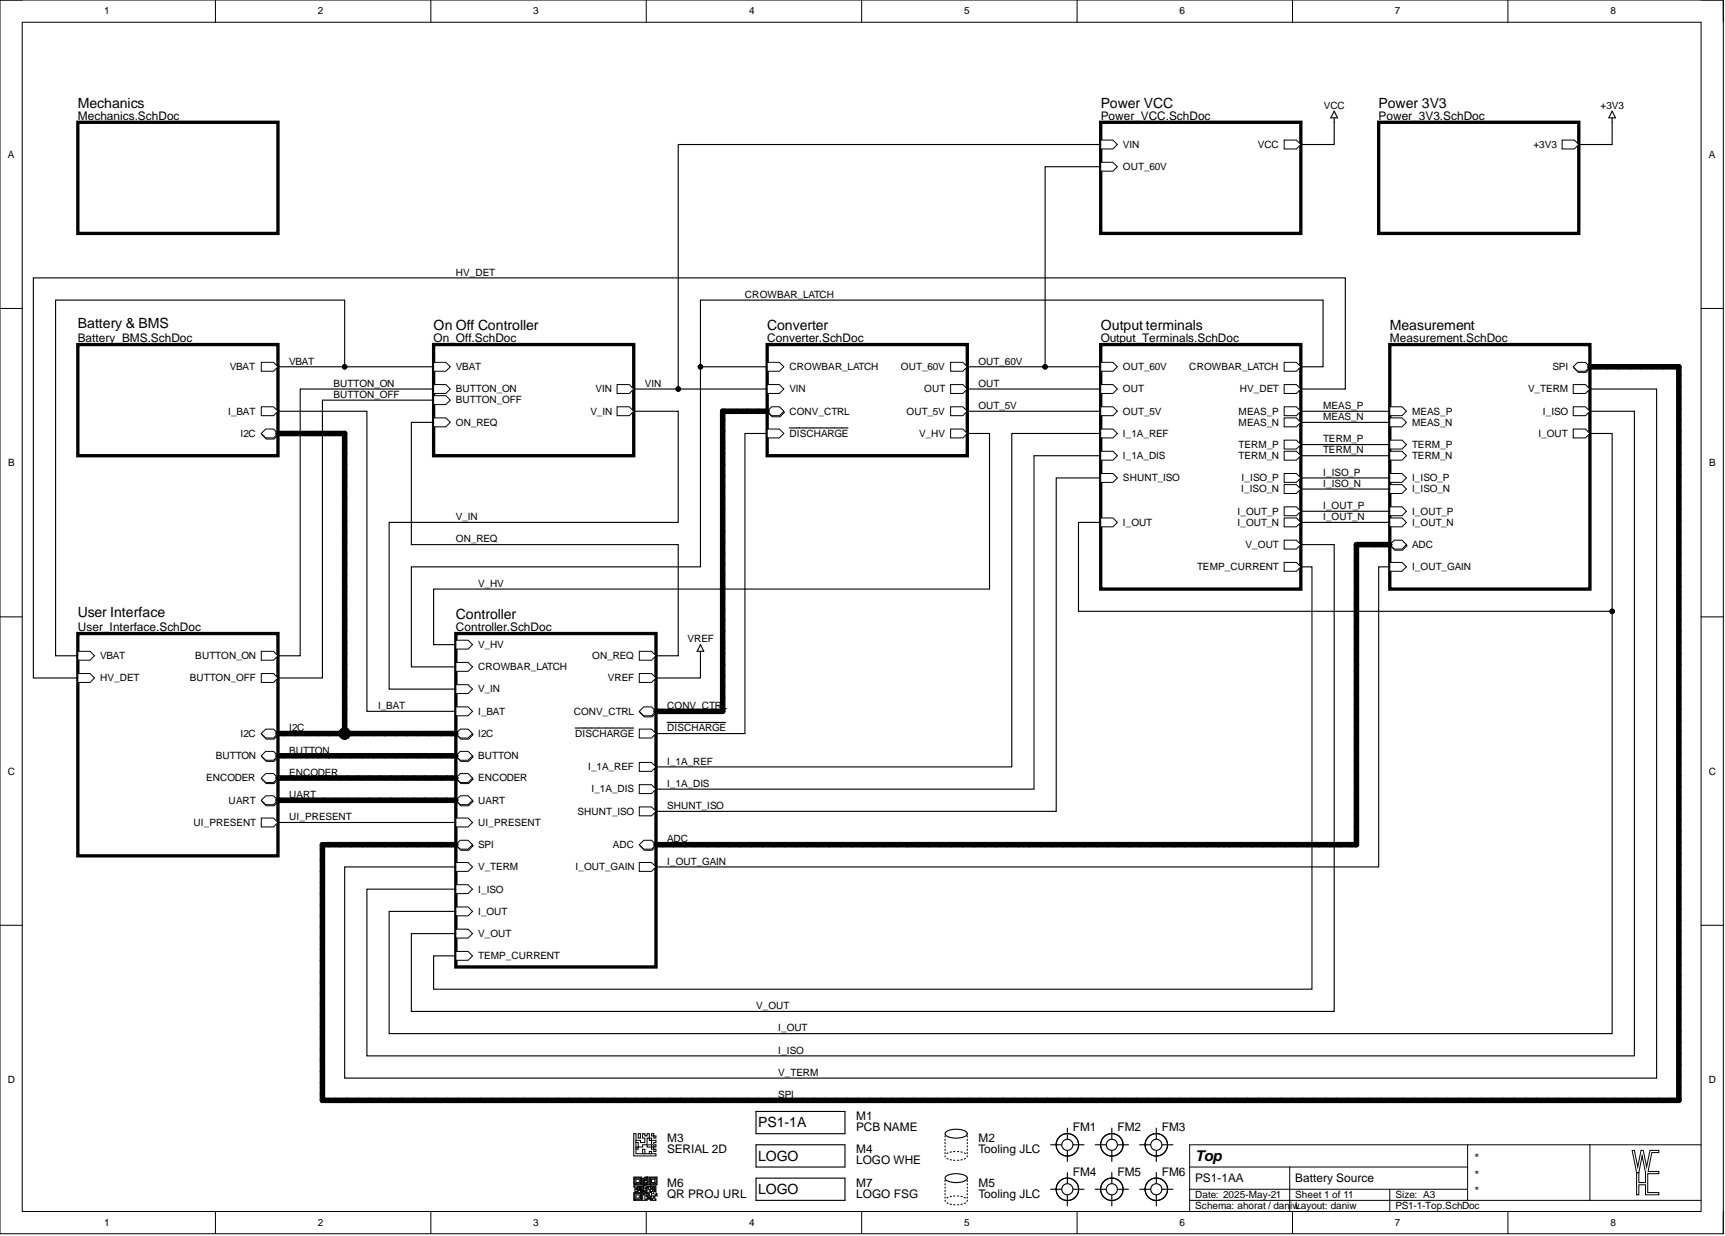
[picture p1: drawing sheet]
<svg xmlns="http://www.w3.org/2000/svg" width="393mm" height="282mm" viewBox="0 0 393 282" stroke-linecap="round" stroke-linejoin="round" font-family="sans-serif">
<defs><g id="words">
<text font-size="3.4" x="272.5" y="264.9">Top</text>
<g font-size="3.2">
<text x="17.7" y="24.7">Mechanics</text>
<text x="251" y="24.7">Power VCC</text>
<text x="314.4" y="24.7">Power 3V3</text>
<text x="17.7" y="74.9">Battery &amp; BMS</text>
<text x="98.9" y="75.4">On Off Controller</text>
<text x="174.9" y="75.4">Converter</text>
<text x="251" y="75.4">Output terminals</text>
<text x="316.9" y="75.4">Measurement</text>
<text x="17.7" y="140.8">User Interface</text>
<text x="103.9" y="141.3">Controller</text>
<text x="172.9" y="257.1">PS1-1A</text>
<text x="172.9" y="264.7">LOGO</text>
<text x="172.9" y="272.3">LOGO</text>
</g>
<g font-size="2.7">
<text x="17.7" y="27.3">Mechanics.SchDoc</text>
<text x="251" y="27.3">Power_VCC.SchDoc</text>
<text x="314.4" y="27.3">Power_3V3.SchDoc</text>
<text x="17.7" y="78">Battery_BMS.SchDoc</text>
<text x="98.9" y="78">On_Off.SchDoc</text>
<text x="174.9" y="78">Converter.SchDoc</text>
<text x="251" y="78">Output_Terminals.SchDoc</text>
<text x="316.9" y="78">Measurement.SchDoc</text>
<text x="17.7" y="143.9">User_Interface.SchDoc</text>
<text x="103.9" y="143.9">Controller.SchDoc</text>
<text x="195.2" y="255.4">M1</text>
<text x="195.2" y="257.9">PCB NAME</text>
<text x="244.7" y="257.9">FM1</text>
<text x="254.8" y="257.9">FM2</text>
<text x="264.9" y="257.9">FM3</text>
<text x="152.1" y="260.5">M3</text>
<text x="152.1" y="263">SERIAL 2D</text>
<text x="195.2" y="263">M4</text>
<text x="223.1" y="260.5">M2</text>
<text x="223.1" y="263">Tooling JLC</text>
<text x="195.2" y="265.5">LOGO WHE</text>
<text x="244.7" y="268.1">FM4</text>
<text x="254.8" y="268.1">FM5</text>
<text x="264.9" y="268.1">FM6</text>
<text x="272.5" y="269.6">PS1-1AA</text>
<text x="295.4" y="269.6">Battery Source</text>
<text x="335.9" y="265">*</text>
<text x="335.9" y="268.8">*</text>
<text x="152.1" y="270.6">M6</text>
<text x="152.1" y="273.2">QR PROJ URL</text>
<text x="195.2" y="270.6">M7</text>
<text x="195.2" y="273.2">LOGO FSG</text>
<text x="223.1" y="270.6">M5</text>
<text x="223.1" y="273.2">Tooling JLC</text>
<text x="335.9" y="272.6">*</text>
</g>
<g font-size="2.3">
<text x="23.7" y="3.3">1</text>
<text x="72.5" y="3.3">2</text>
<text x="121.6" y="3.3">3</text>
<text x="170.8" y="3.3">4</text>
<text x="219.9" y="3.3">5</text>
<text x="269" y="3.3">6</text>
<text x="318.1" y="3.3">7</text>
<text x="367.3" y="3.3">8</text>
<text x="301.9" y="24.8">VCC</text>
<text x="365" y="24.8">+3V3</text>
<text x="1.8" y="36">A</text>
<text x="256.1" y="33.7">VIN</text>
<text x="286.8" y="33.7">VCC</text>
<text x="349.7" y="33.7">+3V3</text>
<text x="389.7" y="36">A</text>
<text x="256.1" y="38.8">OUT_60V</text>
<text x="103.9" y="62.9">HV_DET</text>
<text x="169.9" y="67.9">CROWBAR_LATCH</text>
<text x="65.9" y="83.1">VBAT</text>
<text x="223.1" y="83.1">OUT_60V</text>
<text x="52.4" y="84.4">VBAT</text>
<text x="76.1" y="88.2">BUTTON_ON</text>
<text x="103.9" y="84.4">VBAT</text>
<text x="103.9" y="89.5">BUTTON_ON</text>
<text x="135.8" y="89.5">VIN</text>
<text x="147" y="88.2">VIN</text>
<text x="180" y="89.5">VIN</text>
<text x="180" y="84.4">CROWBAR_LATCH</text>
<text x="205.4" y="84.4">OUT_60V</text>
<text x="210.8" y="89.5">OUT</text>
<text x="223.1" y="88.2">OUT</text>
<text x="256.1" y="89.5">OUT</text>
<text x="256.1" y="84.4">OUT_60V</text>
<text x="271.2" y="84.4">CROWBAR_LATCH</text>
<text x="282.7" y="89.5">HV_DET</text>
<text x="348.4" y="89.5">V_TERM</text>
<text x="354" y="84.4">SPI</text>
<text x="52.1" y="94.5">I_BAT</text>
<text x="76.1" y="90.7">BUTTON_OFF</text>
<text x="103.9" y="92">BUTTON_OFF</text>
<text x="134.6" y="94.5">V_IN</text>
<text x="180" y="94.5">CONV_CTRL</text>
<text x="206.7" y="94.5">OUT_5V</text>
<text x="223.1" y="93.3">OUT_5V</text>
<text x="256.1" y="94.5">OUT_5V</text>
<text x="282.4" y="94.5">MEAS_P</text>
<text x="301.7" y="93.3">MEAS_P</text>
<text x="301.7" y="95.8">MEAS_N</text>
<text x="322" y="94.5">MEAS_P</text>
<text x="351.8" y="94.5">I_ISO</text>
<text x="54.8" y="99.6">I2C</text>
<text x="103.9" y="97.1">ON_REQ</text>
<text x="180" y="99.6">DISCHARGE</text>
<text x="209.6" y="99.6">V_HV</text>
<text x="256.1" y="99.6">I_1A_REF</text>
<text x="282.4" y="97.1">MEAS_N</text>
<text x="301.7" y="100.9">TERM_P</text>
<text x="322" y="97.1">MEAS_N</text>
<text x="350.8" y="99.6">I_OUT</text>
<text x="1.9" y="106.3">B</text>
<text x="256.1" y="104.7">I_1A_DIS</text>
<text x="282.4" y="102.2">TERM_P</text>
<text x="282.4" y="104.7">TERM_N</text>
<text x="301.7" y="103.4">TERM_N</text>
<text x="322" y="102.2">TERM_P</text>
<text x="322" y="104.7">TERM_N</text>
<text x="389.8" y="106.3">B</text>
<text x="256.1" y="109.8">SHUNT_ISO</text>
<text x="283" y="112.3">I_ISO_N</text>
<text x="283.1" y="109.8">I_ISO_P</text>
<text x="301.7" y="108.5">I_ISO_P</text>
<text x="301.7" y="111">I_ISO_N</text>
<text x="322" y="109.8">I_ISO_P</text>
<text x="322" y="112.3">I_ISO_N</text>
<text x="103.9" y="118.6">V_IN</text>
<text x="256.1" y="119.9">I_OUT</text>
<text x="282.2" y="117.4">I_OUT_P</text>
<text x="282.2" y="119.9">I_OUT_N</text>
<text x="301.7" y="116.1">I_OUT_P</text>
<text x="301.7" y="118.6">I_OUT_N</text>
<text x="322" y="117.4">I_OUT_P</text>
<text x="322" y="119.9">I_OUT_N</text>
<text x="103.9" y="123.7">ON_REQ</text>
<text x="284" y="125">V_OUT</text>
<text x="322" y="125">ADC</text>
<text x="273" y="130">TEMP_CURRENT</text>
<text x="322" y="130">I_OUT_GAIN</text>
<text x="109" y="133.8">V_HV</text>
<text x="109" y="147.8">V_HV</text>
<text x="156.8" y="146.5">VREF</text>
<text x="22.8" y="150.3">VBAT</text>
<text x="22.8" y="155.4">HV_DET</text>
<text x="43.3" y="155.4">BUTTON_OFF</text>
<text x="44.5" y="150.3">BUTTON_ON</text>
<text x="109" y="152.8">CROWBAR_LATCH</text>
<text x="135" y="150.3">ON_REQ</text>
<text x="138.6" y="155.4">VREF</text>
<text x="86.2" y="161.7">I_BAT</text>
<text x="109" y="157.9">V_IN</text>
<text x="152.1" y="161.7">CONV_CTRL</text>
<text x="65.9" y="166.8">I2C</text>
<text x="109" y="163">I_BAT</text>
<text x="130.8" y="163">CONV_CTRL</text>
<text x="152.1" y="166.8">DISCHARGE</text>
<text x="49.2" y="173.1">BUTTON</text>
<text x="54.8" y="168.1">I2C</text>
<text x="65.9" y="171.9">BUTTON</text>
<text x="109" y="173.1">BUTTON</text>
<text x="109" y="168.1">I2C</text>
<text x="131.2" y="168.1">DISCHARGE</text>
<text x="1.8" y="176.7">C</text>
<text x="47" y="178.2">ENCODER</text>
<text x="65.9" y="176.9">ENCODER</text>
<text x="109" y="178.2">ENCODER</text>
<text x="134.1" y="175.7">I_1A_REF</text>
<text x="152.1" y="174.4">I_1A_REF</text>
<text x="152.1" y="179.5">I_1A_DIS</text>
<text x="389.7" y="176.7">C</text>
<text x="52.1" y="183.3">UART</text>
<text x="65.9" y="182">UART</text>
<text x="109" y="183.3">UART</text>
<text x="131.7" y="185.8">SHUNT_ISO</text>
<text x="134.9" y="180.7">I_1A_DIS</text>
<text x="152.1" y="184.5">SHUNT_ISO</text>
<text x="44.1" y="188.3">UI_PRESENT</text>
<text x="65.9" y="187.1">UI_PRESENT</text>
<text x="109" y="188.3">UI_PRESENT</text>
<text x="109" y="193.4">SPI</text>
<text x="139.8" y="193.4">ADC</text>
<text x="152.1" y="192.1">ADC</text>
<text x="152.1" y="197.2">I_OUT_GAIN</text>
<text x="109" y="198.5">V_TERM</text>
<text x="109" y="203.5">I_ISO</text>
<text x="131.2" y="198.5">I_OUT_GAIN</text>
<text x="109" y="208.6">I_OUT</text>
<text x="109" y="213.7">V_OUT</text>
<text x="109" y="218.7">TEMP_CURRENT</text>
<text x="172.4" y="230.1">V_OUT</text>
<text x="177.5" y="235.2">I_OUT</text>
<text x="177.5" y="245.4">V_TERM</text>
<text x="177.5" y="240.3">I_ISO</text>
<text x="1.8" y="247">D</text>
<text x="177.5" y="250.4">SPI</text>
<text x="389.7" y="247">D</text>
<text x="272.5" y="273.2">Date: 2025-May-21</text>
<text x="272.5" y="275.8">Schema: ahorat / daniwLayout: daniw</text>
<text x="295.4" y="273.2">Sheet 1 of 11</text>
<text x="318.2" y="275.8">PS1-1-Top.SchDoc</text>
<text x="318.2" y="273.2">Size: A3</text>
<text x="23.7" y="279.6">1</text>
<text x="72.5" y="279.6">2</text>
<text x="121.6" y="279.6">3</text>
<text x="170.8" y="279.6">4</text>
<text x="219.9" y="279.6">5</text>
<text x="269" y="279.6">6</text>
<text x="318.1" y="279.6">7</text>
<text x="367.3" y="279.6">8</text>
</g>
</g></defs>
<g fill="none" stroke="#000" stroke-width=".23">
<path d="M0 0h393v281.3h-393zM0 0h5.1M5.1 5.1h382.8v271.2h-382.8zM49.1 0v5.1M98.2 0v5.1M147.4 0v5.1M196.5 0v5.1M245.6 0v5.1M294.7 0v5.1M343.8 0v5.1M387.9 0h5.1v5.1M0 70.3h5.1"/>
<path d="M387.9 70.3h5.1M0 140.7h5.1M387.9 140.7h5.1M0 211h5.1M387.9 211h5.1M49.1 276.3v5M98.2 276.3v5M147.4 276.3v5M196.5 276.3v5M245.6 276.3v5M271.3 266.1h63.4M271.3 273.7h116.6"/>
<path d="M271.3 271.2h63.4M294.1 266.1v10.2M294.7 276.3v5M316.9 271.2v5.1M334.7 261.1v12.6M343.8 276.3v5M362.5 261.1v12.6M387.9 261.1h-116.6v15.2M393 276.3v5"/>
</g>
<path d="M372.2 262.3h.5l.7 3.8 .8-3.8h.5l.8 3.8 .7-3.8h2.1v.5h-1.6l-.9 4.4h2.5v.5h-2.6v4.3h2.6v.5h-3.1v-2.3h-1.5v2.3h-.5v-5.1h.5v2.3h1.5v-2.3l-.7-3.8-.8 3.8h-.5z" fill-rule="evenodd" fill="#fff"/>
<path d="M372.2 262.3h.5l.7 3.8 .8-3.8h.5l.8 3.8 .7-3.8h2.1v.5h-1.6l-.9 4.4h2.5v.5h-2.6v4.3h2.6v.5h-3.1v-2.3h-1.5v2.3h-.5v-5.1h.5v2.3h1.5v-2.3l-.7-3.8-.8 3.8h-.5z" fill="none" stroke="#000" stroke-width=".23"/>
<path d="M103.9 144.5h45.7v76h-45.7z" fill-rule="evenodd" fill="#fff"/>
<path d="M103.9 144.5h45.7v76h-45.7z" fill="none" stroke="#000" stroke-width=".76"/>
<path d="M145.9 162.5l1-1h1.8l1 1-1 1h-1.8z" fill-rule="evenodd" fill="#fff"/>
<path d="M145.9 162.5l1-1h1.8l1 1-1 1h-1.8z" fill="none" stroke="#000" stroke-width=".23"/>
<path d="M145.8 162.2l1-1h1.8l1 1-1 1h-1.8z" fill-rule="evenodd" fill="#fff"/>
<path d="M145.8 162.2l1-1h1.8l1 1-1 1h-1.8z" fill="none" stroke="#000" stroke-width=".23"/>
<path d="M145.8 148.5h2.8l1 1-1 1.1h-2.8z" fill-rule="evenodd" fill="#fff"/>
<path d="M145.8 148.5h2.8l1 1-1 1.1h-2.8z" fill="none" stroke="#000" stroke-width=".23"/>
<path d="M104.1 172.6l1-1h1.8l1 1-1 1h-1.8z" fill-rule="evenodd" fill="#fff"/>
<path d="M104.1 172.6l1-1h1.8l1 1-1 1h-1.8z" fill="none" stroke="#000" stroke-width=".23"/>
<path d="M103.9 172.4l1.1-1.1h1.7l1 1.1-1 1h-1.7z" fill-rule="evenodd" fill="#fff"/>
<path d="M103.9 172.4l1.1-1.1h1.7l1 1.1-1 1h-1.7z" fill="none" stroke="#000" stroke-width=".23"/>
<path d="M104.1 177.7l1-1h1.8l1 1-1 1h-1.8z" fill-rule="evenodd" fill="#fff"/>
<path d="M104.1 177.7l1-1h1.8l1 1-1 1h-1.8z" fill="none" stroke="#000" stroke-width=".23"/>
<path d="M103.9 177.4l1.1-1h1.7l1 1-1 1h-1.7z" fill-rule="evenodd" fill="#fff"/>
<path d="M103.9 177.4l1.1-1h1.7l1 1-1 1h-1.7z" fill="none" stroke="#000" stroke-width=".23"/>
<path d="M103.9 156.1h2.8l1 1.1-1 1h-2.8z" fill-rule="evenodd" fill="#fff"/>
<path d="M103.9 156.1h2.8l1 1.1-1 1h-2.8z" fill="none" stroke="#000" stroke-width=".23"/>
<path d="M103.9 161.2h2.8l1 1-1 1h-2.8z" fill-rule="evenodd" fill="#fff"/>
<path d="M103.9 161.2h2.8l1 1-1 1h-2.8z" fill="none" stroke="#000" stroke-width=".23"/>
<path d="M103.9 206.8h2.8l1 1-1 1.1h-2.8z" fill-rule="evenodd" fill="#fff"/>
<path d="M103.9 206.8h2.8l1 1-1 1.1h-2.8z" fill="none" stroke="#000" stroke-width=".23"/>
<path d="M103.9 196.7h2.8l1 1-1 1h-2.8z" fill-rule="evenodd" fill="#fff"/>
<path d="M103.9 196.7h2.8l1 1-1 1h-2.8z" fill="none" stroke="#000" stroke-width=".23"/>
<path d="M145.8 173.9h2.8l1 1-1 1h-2.8z" fill-rule="evenodd" fill="#fff"/>
<path d="M145.8 173.9h2.8l1 1-1 1h-2.8z" fill="none" stroke="#000" stroke-width=".23"/>
<path d="M145.8 178.9h2.8l1 1.1-1 1h-2.8z" fill-rule="evenodd" fill="#fff"/>
<path d="M145.8 178.9h2.8l1 1.1-1 1h-2.8z" fill="none" stroke="#000" stroke-width=".23"/>
<path d="M104.1 167.5l1-1h1.8l1 1-1 1.1h-1.8z" fill-rule="evenodd" fill="#fff"/>
<path d="M104.1 167.5l1-1h1.8l1 1-1 1.1h-1.8z" fill="none" stroke="#000" stroke-width=".23"/>
<path d="M103.9 167.3l1.1-1h1.7l1 1-1 1h-1.7z" fill-rule="evenodd" fill="#fff"/>
<path d="M103.9 167.3l1.1-1h1.7l1 1-1 1h-1.7z" fill="none" stroke="#000" stroke-width=".23"/>
<path d="M104.1 192.9l1-1h1.8l1 1-1 1h-1.8z" fill-rule="evenodd" fill="#fff"/>
<path d="M104.1 192.9l1-1h1.8l1 1-1 1h-1.8z" fill="none" stroke="#000" stroke-width=".23"/>
<path d="M103.9 192.6l1.1-1h1.7l1 1-1 1h-1.7z" fill-rule="evenodd" fill="#fff"/>
<path d="M103.9 192.6l1.1-1h1.7l1 1-1 1h-1.7z" fill="none" stroke="#000" stroke-width=".23"/>
<path d="M145.9 192.9l1-1h1.8l1 1-1 1h-1.8z" fill-rule="evenodd" fill="#fff"/>
<path d="M145.9 192.9l1-1h1.8l1 1-1 1h-1.8z" fill="none" stroke="#000" stroke-width=".23"/>
<path d="M145.8 192.6l1-1h1.8l1 1-1 1h-1.8z" fill-rule="evenodd" fill="#fff"/>
<path d="M145.8 192.6l1-1h1.8l1 1-1 1h-1.8z" fill="none" stroke="#000" stroke-width=".23"/>
<path d="M145.8 196.7h2.8l1 1-1 1h-2.8z" fill-rule="evenodd" fill="#fff"/>
<path d="M145.8 196.7h2.8l1 1-1 1h-2.8z" fill="none" stroke="#000" stroke-width=".23"/>
<path d="M103.9 201.8h2.8l1 1-1 1h-2.8z" fill-rule="evenodd" fill="#fff"/>
<path d="M103.9 201.8h2.8l1 1-1 1h-2.8z" fill="none" stroke="#000" stroke-width=".23"/>
<path d="M145.8 184h2.8l1 1-1 1h-2.8z" fill-rule="evenodd" fill="#fff"/>
<path d="M145.8 184h2.8l1 1-1 1h-2.8z" fill="none" stroke="#000" stroke-width=".23"/>
<path d="M103.9 146h2.8l1 1-1 1h-2.8z" fill-rule="evenodd" fill="#fff"/>
<path d="M103.9 146h2.8l1 1-1 1h-2.8z" fill="none" stroke="#000" stroke-width=".23"/>
<path d="M145.8 153.6h2.8l1 1-1 1h-2.8z" fill-rule="evenodd" fill="#fff"/>
<path d="M145.8 153.6h2.8l1 1-1 1h-2.8z" fill="none" stroke="#000" stroke-width=".23"/>
<path d="M103.9 211.9h2.8l1 1-1 1h-2.8z" fill-rule="evenodd" fill="#fff"/>
<path d="M103.9 211.9h2.8l1 1-1 1h-2.8z" fill="none" stroke="#000" stroke-width=".23"/>
<path d="M145.8 166.3h2.8l1 1-1 1h-2.8z" fill-rule="evenodd" fill="#fff"/>
<path d="M145.8 166.3h2.8l1 1-1 1h-2.8z" fill="none" stroke="#000" stroke-width=".23"/>
<path d="M131.1 166h13.4" fill="none" stroke="#000" stroke-width=".25"/>
<path d="M103.9 151.1h2.8l1 1-1 1h-2.8z" fill-rule="evenodd" fill="#fff"/>
<path d="M103.9 151.1h2.8l1 1-1 1h-2.8z" fill="none" stroke="#000" stroke-width=".23"/>
<path d="M104.1 182.8l1-1.1h1.8l1 1.1-1 1h-1.8z" fill-rule="evenodd" fill="#fff"/>
<path d="M104.1 182.8l1-1.1h1.8l1 1.1-1 1h-1.8z" fill="none" stroke="#000" stroke-width=".23"/>
<path d="M103.9 182.5l1.1-1h1.7l1 1-1 1h-1.7z" fill-rule="evenodd" fill="#fff"/>
<path d="M103.9 182.5l1.1-1h1.7l1 1-1 1h-1.7z" fill="none" stroke="#000" stroke-width=".23"/>
<path d="M103.9 186.6h2.8l1 1-1 1h-2.8z" fill-rule="evenodd" fill="#fff"/>
<path d="M103.9 186.6h2.8l1 1-1 1h-2.8z" fill="none" stroke="#000" stroke-width=".23"/>
<path d="M103.9 217h2.8l1 1-1 1h-2.8z" fill-rule="evenodd" fill="#fff"/>
<path d="M103.9 217h2.8l1 1-1 1h-2.8z" fill="none" stroke="#000" stroke-width=".23"/>
<path d="M17.7 78.6h45.7v25.3h-45.7z" fill-rule="evenodd" fill="#fff"/>
<path d="M17.7 78.6h45.7v25.3h-45.7z" fill="none" stroke="#000" stroke-width=".76"/>
<path d="M59.6 82.6h2.8l1 1-1 1.1h-2.8z" fill-rule="evenodd" fill="#fff"/>
<path d="M59.6 82.6h2.8l1 1-1 1.1h-2.8z" fill="none" stroke="#000" stroke-width=".23"/>
<path d="M59.7 99.1l1-1h1.8l1 1-1 1h-1.8z" fill-rule="evenodd" fill="#fff"/>
<path d="M59.7 99.1l1-1h1.8l1 1-1 1h-1.8z" fill="none" stroke="#000" stroke-width=".23"/>
<path d="M59.6 98.9l1-1.1h1.8l1 1.1-1 1h-1.8z" fill-rule="evenodd" fill="#fff"/>
<path d="M59.6 98.9l1-1.1h1.8l1 1.1-1 1h-1.8z" fill="none" stroke="#000" stroke-width=".23"/>
<path d="M59.6 92.8h2.8l1 1-1 1h-2.8z" fill-rule="evenodd" fill="#fff"/>
<path d="M59.6 92.8h2.8l1 1-1 1h-2.8z" fill="none" stroke="#000" stroke-width=".23"/>
<path d="M17.7 144.5h45.7v50.7h-45.7z" fill-rule="evenodd" fill="#fff"/>
<path d="M17.7 144.5h45.7v50.7h-45.7z" fill="none" stroke="#000" stroke-width=".76"/>
<path d="M59.7 177.7l1-1h1.8l1 1-1 1h-1.8z" fill-rule="evenodd" fill="#fff"/>
<path d="M59.7 177.7l1-1h1.8l1 1-1 1h-1.8z" fill="none" stroke="#000" stroke-width=".23"/>
<path d="M59.6 177.4l1-1h1.8l1 1-1 1h-1.8z" fill-rule="evenodd" fill="#fff"/>
<path d="M59.6 177.4l1-1h1.8l1 1-1 1h-1.8z" fill="none" stroke="#000" stroke-width=".23"/>
<path d="M59.7 172.6l1-1h1.8l1 1-1 1h-1.8z" fill-rule="evenodd" fill="#fff"/>
<path d="M59.7 172.6l1-1h1.8l1 1-1 1h-1.8z" fill="none" stroke="#000" stroke-width=".23"/>
<path d="M59.6 172.4l1-1.1h1.8l1 1.1-1 1h-1.8z" fill-rule="evenodd" fill="#fff"/>
<path d="M59.6 172.4l1-1.1h1.8l1 1.1-1 1h-1.8z" fill="none" stroke="#000" stroke-width=".23"/>
<path d="M17.7 148.5h2.8l1 1-1 1.1h-2.8z" fill-rule="evenodd" fill="#fff"/>
<path d="M17.7 148.5h2.8l1 1-1 1.1h-2.8z" fill="none" stroke="#000" stroke-width=".23"/>
<path d="M59.6 148.5h2.8l1 1-1 1.1h-2.8z" fill-rule="evenodd" fill="#fff"/>
<path d="M59.6 148.5h2.8l1 1-1 1.1h-2.8z" fill="none" stroke="#000" stroke-width=".23"/>
<path d="M59.6 153.6h2.8l1 1-1 1h-2.8z" fill-rule="evenodd" fill="#fff"/>
<path d="M59.6 153.6h2.8l1 1-1 1h-2.8z" fill="none" stroke="#000" stroke-width=".23"/>
<path d="M59.7 167.5l1-1h1.8l1 1-1 1.1h-1.8z" fill-rule="evenodd" fill="#fff"/>
<path d="M59.7 167.5l1-1h1.8l1 1-1 1.1h-1.8z" fill="none" stroke="#000" stroke-width=".23"/>
<path d="M59.6 167.3l1-1h1.8l1 1-1 1h-1.8z" fill-rule="evenodd" fill="#fff"/>
<path d="M59.6 167.3l1-1h1.8l1 1-1 1h-1.8z" fill="none" stroke="#000" stroke-width=".23"/>
<path d="M17.7 153.6h2.8l1 1-1 1h-2.8z" fill-rule="evenodd" fill="#fff"/>
<path d="M17.7 153.6h2.8l1 1-1 1h-2.8z" fill="none" stroke="#000" stroke-width=".23"/>
<path d="M59.7 182.8l1-1.1h1.8l1 1.1-1 1h-1.8z" fill-rule="evenodd" fill="#fff"/>
<path d="M59.7 182.8l1-1.1h1.8l1 1.1-1 1h-1.8z" fill="none" stroke="#000" stroke-width=".23"/>
<path d="M59.6 182.5l1-1h1.8l1 1-1 1h-1.8z" fill-rule="evenodd" fill="#fff"/>
<path d="M59.6 182.5l1-1h1.8l1 1-1 1h-1.8z" fill="none" stroke="#000" stroke-width=".23"/>
<path d="M59.6 186.6h2.8l1 1-1 1h-2.8z" fill-rule="evenodd" fill="#fff"/>
<path d="M59.6 186.6h2.8l1 1-1 1h-2.8z" fill="none" stroke="#000" stroke-width=".23"/>
<path d="M174.9 78.6h45.7v25.3h-45.7z" fill-rule="evenodd" fill="#fff"/>
<path d="M174.9 78.6h45.7v25.3h-45.7z" fill="none" stroke="#000" stroke-width=".76"/>
<path d="M174.9 87.7h2.8l1 1-1 1h-2.8z" fill-rule="evenodd" fill="#fff"/>
<path d="M174.9 87.7h2.8l1 1-1 1h-2.8z" fill="none" stroke="#000" stroke-width=".23"/>
<path d="M175.1 94l1-1h1.7l1.1 1-1.1 1.1h-1.7z" fill-rule="evenodd" fill="#fff"/>
<path d="M175.1 94l1-1h1.7l1.1 1-1.1 1.1h-1.7z" fill="none" stroke="#000" stroke-width=".23"/>
<path d="M174.9 93.8l1-1h1.8l1 1-1 1h-1.8z" fill-rule="evenodd" fill="#fff"/>
<path d="M174.9 93.8l1-1h1.8l1 1-1 1h-1.8z" fill="none" stroke="#000" stroke-width=".23"/>
<path d="M216.8 87.7h2.8l1 1-1 1h-2.8z" fill-rule="evenodd" fill="#fff"/>
<path d="M216.8 87.7h2.8l1 1-1 1h-2.8z" fill="none" stroke="#000" stroke-width=".23"/>
<path d="M216.8 82.6h2.8l1 1-1 1.1h-2.8z" fill-rule="evenodd" fill="#fff"/>
<path d="M216.8 82.6h2.8l1 1-1 1.1h-2.8z" fill="none" stroke="#000" stroke-width=".23"/>
<path d="M216.8 97.8h2.8l1 1.1-1 1h-2.8z" fill-rule="evenodd" fill="#fff"/>
<path d="M216.8 97.8h2.8l1 1.1-1 1h-2.8z" fill="none" stroke="#000" stroke-width=".23"/>
<path d="M216.8 92.8h2.8l1 1-1 1h-2.8z" fill-rule="evenodd" fill="#fff"/>
<path d="M216.8 92.8h2.8l1 1-1 1h-2.8z" fill="none" stroke="#000" stroke-width=".23"/>
<path d="M174.9 82.6h2.8l1 1-1 1.1h-2.8z" fill-rule="evenodd" fill="#fff"/>
<path d="M174.9 82.6h2.8l1 1-1 1.1h-2.8z" fill="none" stroke="#000" stroke-width=".23"/>
<path d="M174.9 97.8h2.8l1 1.1-1 1h-2.8z" fill-rule="evenodd" fill="#fff"/>
<path d="M174.9 97.8h2.8l1 1.1-1 1h-2.8z" fill="none" stroke="#000" stroke-width=".23"/>
<path d="M180 97.6h13.4" fill="none" stroke="#000" stroke-width=".25"/>
<path d="M98.9 78.6h45.6v25.3h-45.6z" fill-rule="evenodd" fill="#fff"/>
<path d="M98.9 78.6h45.6v25.3h-45.6z" fill="none" stroke="#000" stroke-width=".76"/>
<path d="M140.7 87.7h2.8l1 1-1 1h-2.8z" fill-rule="evenodd" fill="#fff"/>
<path d="M140.7 87.7h2.8l1 1-1 1h-2.8z" fill="none" stroke="#000" stroke-width=".23"/>
<path d="M98.9 82.6h2.8l1 1-1 1.1h-2.8z" fill-rule="evenodd" fill="#fff"/>
<path d="M98.9 82.6h2.8l1 1-1 1.1h-2.8z" fill="none" stroke="#000" stroke-width=".23"/>
<path d="M98.9 95.3h2.8l1 1-1 1h-2.8z" fill-rule="evenodd" fill="#fff"/>
<path d="M98.9 95.3h2.8l1 1-1 1h-2.8z" fill="none" stroke="#000" stroke-width=".23"/>
<path d="M98.9 87.7h2.8l1 1-1 1h-2.8z" fill-rule="evenodd" fill="#fff"/>
<path d="M98.9 87.7h2.8l1 1-1 1h-2.8z" fill="none" stroke="#000" stroke-width=".23"/>
<path d="M98.9 90.2h2.8l1 1.1-1 1h-2.8z" fill-rule="evenodd" fill="#fff"/>
<path d="M98.9 90.2h2.8l1 1.1-1 1h-2.8z" fill="none" stroke="#000" stroke-width=".23"/>
<path d="M140.7 92.8h2.8l1 1-1 1h-2.8z" fill-rule="evenodd" fill="#fff"/>
<path d="M140.7 92.8h2.8l1 1-1 1h-2.8z" fill="none" stroke="#000" stroke-width=".23"/>
<path d="M251 78.6h45.6v55.7h-45.6z" fill-rule="evenodd" fill="#fff"/>
<path d="M251 78.6h45.6v55.7h-45.6z" fill="none" stroke="#000" stroke-width=".76"/>
<path d="M251 87.7h2.8l1 1-1 1h-2.8z" fill-rule="evenodd" fill="#fff"/>
<path d="M251 87.7h2.8l1 1-1 1h-2.8z" fill="none" stroke="#000" stroke-width=".23"/>
<path d="M251 97.8h2.8l1 1.1-1 1h-2.8z" fill-rule="evenodd" fill="#fff"/>
<path d="M251 97.8h2.8l1 1.1-1 1h-2.8z" fill="none" stroke="#000" stroke-width=".23"/>
<path d="M251 102.9h2.8l1 1-1 1h-2.8z" fill-rule="evenodd" fill="#fff"/>
<path d="M251 102.9h2.8l1 1-1 1h-2.8z" fill="none" stroke="#000" stroke-width=".23"/>
<path d="M292.8 92.8h2.8l1 1-1 1h-2.8z" fill-rule="evenodd" fill="#fff"/>
<path d="M292.8 92.8h2.8l1 1-1 1h-2.8z" fill="none" stroke="#000" stroke-width=".23"/>
<path d="M292.8 95.3h2.8l1 1-1 1h-2.8z" fill-rule="evenodd" fill="#fff"/>
<path d="M292.8 95.3h2.8l1 1-1 1h-2.8z" fill="none" stroke="#000" stroke-width=".23"/>
<path d="M292.8 100.4h2.8l1 1-1 1h-2.8z" fill-rule="evenodd" fill="#fff"/>
<path d="M292.8 100.4h2.8l1 1-1 1h-2.8z" fill="none" stroke="#000" stroke-width=".23"/>
<path d="M292.8 102.9h2.8l1 1-1 1h-2.8z" fill-rule="evenodd" fill="#fff"/>
<path d="M292.8 102.9h2.8l1 1-1 1h-2.8z" fill="none" stroke="#000" stroke-width=".23"/>
<path d="M292.8 115.6h2.8l1 1-1 1h-2.8z" fill-rule="evenodd" fill="#fff"/>
<path d="M292.8 115.6h2.8l1 1-1 1h-2.8z" fill="none" stroke="#000" stroke-width=".23"/>
<path d="M292.8 118.1h2.8l1 1-1 1h-2.8z" fill-rule="evenodd" fill="#fff"/>
<path d="M292.8 118.1h2.8l1 1-1 1h-2.8z" fill="none" stroke="#000" stroke-width=".23"/>
<path d="M292.8 108h2.8l1 1-1 1h-2.8z" fill-rule="evenodd" fill="#fff"/>
<path d="M292.8 108h2.8l1 1-1 1h-2.8z" fill="none" stroke="#000" stroke-width=".23"/>
<path d="M292.8 110.5h2.8l1 1-1 1h-2.8z" fill-rule="evenodd" fill="#fff"/>
<path d="M292.8 110.5h2.8l1 1-1 1h-2.8z" fill="none" stroke="#000" stroke-width=".23"/>
<path d="M251 108h2.8l1 1-1 1h-2.8z" fill-rule="evenodd" fill="#fff"/>
<path d="M251 108h2.8l1 1-1 1h-2.8z" fill="none" stroke="#000" stroke-width=".23"/>
<path d="M292.8 87.7h2.8l1 1-1 1h-2.8z" fill-rule="evenodd" fill="#fff"/>
<path d="M292.8 87.7h2.8l1 1-1 1h-2.8z" fill="none" stroke="#000" stroke-width=".23"/>
<path d="M292.8 123.2h2.8l1 1-1 1h-2.8z" fill-rule="evenodd" fill="#fff"/>
<path d="M292.8 123.2h2.8l1 1-1 1h-2.8z" fill="none" stroke="#000" stroke-width=".23"/>
<path d="M251 118.1h2.8l1 1-1 1h-2.8z" fill-rule="evenodd" fill="#fff"/>
<path d="M251 118.1h2.8l1 1-1 1h-2.8z" fill="none" stroke="#000" stroke-width=".23"/>
<path d="M251 92.8h2.8l1 1-1 1h-2.8z" fill-rule="evenodd" fill="#fff"/>
<path d="M251 92.8h2.8l1 1-1 1h-2.8z" fill="none" stroke="#000" stroke-width=".23"/>
<path d="M251 82.6h2.8l1 1-1 1.1h-2.8z" fill-rule="evenodd" fill="#fff"/>
<path d="M251 82.6h2.8l1 1-1 1.1h-2.8z" fill="none" stroke="#000" stroke-width=".23"/>
<path d="M292.8 82.6h2.8l1 1-1 1.1h-2.8z" fill-rule="evenodd" fill="#fff"/>
<path d="M292.8 82.6h2.8l1 1-1 1.1h-2.8z" fill="none" stroke="#000" stroke-width=".23"/>
<path d="M292.8 128.3h2.8l1 1-1 1h-2.8z" fill-rule="evenodd" fill="#fff"/>
<path d="M292.8 128.3h2.8l1 1-1 1h-2.8z" fill="none" stroke="#000" stroke-width=".23"/>
<path d="M17.7 27.9h45.7v25.3h-45.7z" fill-rule="evenodd" fill="#fff"/>
<path d="M17.7 27.9h45.7v25.3h-45.7z" fill="none" stroke="#000" stroke-width=".76"/>
<path d="M251 27.9h45.6v25.3h-45.6z" fill-rule="evenodd" fill="#fff"/>
<path d="M251 27.9h45.6v25.3h-45.6z" fill="none" stroke="#000" stroke-width=".76"/>
<path d="M251 31.9h2.8l1 1.1-1 1h-2.8z" fill-rule="evenodd" fill="#fff"/>
<path d="M251 31.9h2.8l1 1.1-1 1h-2.8z" fill="none" stroke="#000" stroke-width=".23"/>
<path d="M251 37h2.8l1 1-1 1h-2.8z" fill-rule="evenodd" fill="#fff"/>
<path d="M251 37h2.8l1 1-1 1h-2.8z" fill="none" stroke="#000" stroke-width=".23"/>
<path d="M292.8 31.9h2.8l1 1.1-1 1h-2.8z" fill-rule="evenodd" fill="#fff"/>
<path d="M292.8 31.9h2.8l1 1.1-1 1h-2.8z" fill="none" stroke="#000" stroke-width=".23"/>
<path d="M314.4 27.9h45.6v25.3h-45.6z" fill-rule="evenodd" fill="#fff"/>
<path d="M314.4 27.9h45.6v25.3h-45.6z" fill="none" stroke="#000" stroke-width=".76"/>
<path d="M356.2 31.9h2.8l1 1.1-1 1h-2.8z" fill-rule="evenodd" fill="#fff"/>
<path d="M356.2 31.9h2.8l1 1.1-1 1h-2.8z" fill="none" stroke="#000" stroke-width=".23"/>
<path d="M304.2 25.4l.8 1.5h-1.5zM304.2 26.9v1" fill="none" stroke="#000" stroke-width=".25"/>
<path d="M316.9 78.6h45.6v55.7h-45.6z" fill-rule="evenodd" fill="#fff"/>
<path d="M316.9 78.6h45.6v55.7h-45.6z" fill="none" stroke="#000" stroke-width=".76"/>
<path d="M316.9 95.3h2.8l1 1-1 1h-2.8z" fill-rule="evenodd" fill="#fff"/>
<path d="M316.9 95.3h2.8l1 1-1 1h-2.8z" fill="none" stroke="#000" stroke-width=".23"/>
<path d="M316.9 92.8h2.8l1 1-1 1h-2.8z" fill-rule="evenodd" fill="#fff"/>
<path d="M316.9 92.8h2.8l1 1-1 1h-2.8z" fill="none" stroke="#000" stroke-width=".23"/>
<path d="M317 124.5l1-1.1h1.8l1 1.1-1 1h-1.8z" fill-rule="evenodd" fill="#fff"/>
<path d="M317 124.5l1-1.1h1.8l1 1.1-1 1h-1.8z" fill="none" stroke="#000" stroke-width=".23"/>
<path d="M316.9 124.2l1-1h1.8l1 1-1 1h-1.8z" fill-rule="evenodd" fill="#fff"/>
<path d="M316.9 124.2l1-1h1.8l1 1-1 1h-1.8z" fill="none" stroke="#000" stroke-width=".23"/>
<path d="M358.9 83.9l1-1h1.8l1 1-1 1h-1.8z" fill-rule="evenodd" fill="#fff"/>
<path d="M358.9 83.9l1-1h1.8l1 1-1 1h-1.8z" fill="none" stroke="#000" stroke-width=".23"/>
<path d="M358.7 83.6l1.1-1h1.7l1 1-1 1.1h-1.7z" fill-rule="evenodd" fill="#fff"/>
<path d="M358.7 83.6l1.1-1h1.7l1 1-1 1.1h-1.7z" fill="none" stroke="#000" stroke-width=".23"/>
<path d="M316.9 100.4h2.8l1 1-1 1h-2.8z" fill-rule="evenodd" fill="#fff"/>
<path d="M316.9 100.4h2.8l1 1-1 1h-2.8z" fill="none" stroke="#000" stroke-width=".23"/>
<path d="M316.9 102.9h2.8l1 1-1 1h-2.8z" fill-rule="evenodd" fill="#fff"/>
<path d="M316.9 102.9h2.8l1 1-1 1h-2.8z" fill="none" stroke="#000" stroke-width=".23"/>
<path d="M358.7 87.7h2.8l1 1-1 1h-2.8z" fill-rule="evenodd" fill="#fff"/>
<path d="M358.7 87.7h2.8l1 1-1 1h-2.8z" fill="none" stroke="#000" stroke-width=".23"/>
<path d="M358.7 97.8h2.8l1 1.1-1 1h-2.8z" fill-rule="evenodd" fill="#fff"/>
<path d="M358.7 97.8h2.8l1 1.1-1 1h-2.8z" fill="none" stroke="#000" stroke-width=".23"/>
<path d="M316.9 115.6h2.8l1 1-1 1h-2.8z" fill-rule="evenodd" fill="#fff"/>
<path d="M316.9 115.6h2.8l1 1-1 1h-2.8z" fill="none" stroke="#000" stroke-width=".23"/>
<path d="M316.9 118.1h2.8l1 1-1 1h-2.8z" fill-rule="evenodd" fill="#fff"/>
<path d="M316.9 118.1h2.8l1 1-1 1h-2.8z" fill="none" stroke="#000" stroke-width=".23"/>
<path d="M316.9 128.3h2.8l1 1-1 1h-2.8z" fill-rule="evenodd" fill="#fff"/>
<path d="M316.9 128.3h2.8l1 1-1 1h-2.8z" fill="none" stroke="#000" stroke-width=".23"/>
<path d="M316.9 108h2.8l1 1-1 1h-2.8z" fill-rule="evenodd" fill="#fff"/>
<path d="M316.9 108h2.8l1 1-1 1h-2.8z" fill="none" stroke="#000" stroke-width=".23"/>
<path d="M316.9 110.5h2.8l1 1-1 1h-2.8z" fill-rule="evenodd" fill="#fff"/>
<path d="M316.9 110.5h2.8l1 1-1 1h-2.8z" fill="none" stroke="#000" stroke-width=".23"/>
<path d="M358.7 92.8h2.8l1 1-1 1h-2.8z" fill-rule="evenodd" fill="#fff"/>
<path d="M358.7 92.8h2.8l1 1-1 1h-2.8z" fill="none" stroke="#000" stroke-width=".23"/>
<g fill="none" stroke="#000" stroke-width=".25">
<path d="M367.6 25.4l.8 1.5h-1.5zM367.6 26.9v1M159.7 147l.8 1.5h-1.5zM159.7 148.5v1M243.4 257.3v7.6M239.6 261.1h7.6"/>
<circle cx="243.4" cy="261.1" r="2.56"/>
</g>
<circle cx="243.4" cy="261.1" r="1.27" fill="#fff"/>
<g fill="none" stroke="#000" stroke-width=".25">
<path d="M253.5 257.3v7.6M249.7 261.1h7.6"/>
<circle cx="243.4" cy="261.1" r="1.27"/>
<circle cx="253.5" cy="261.1" r="2.56"/>
</g>
<circle cx="253.5" cy="261.1" r="1.27" fill="#fff"/>
<g fill="none" stroke="#000" stroke-width=".25">
<path d="M263.7 257.3v7.6M259.9 261.1h7.6"/>
<circle cx="253.5" cy="261.1" r="1.27"/>
<circle cx="263.7" cy="261.1" r="2.56"/>
</g>
<circle cx="263.7" cy="261.1" r="1.27" fill="#fff"/>
<g fill="none" stroke="#000" stroke-width=".25">
<path d="M239.6 271.2h7.6M243.4 267.4v7.6"/>
<circle cx="243.4" cy="271.2" r="2.56"/>
<circle cx="263.7" cy="261.1" r="1.27"/>
</g>
<circle cx="243.4" cy="271.2" r="1.27" fill="#fff"/>
<g fill="none" stroke="#000" stroke-width=".25">
<path d="M249.7 271.2h7.6M253.5 267.4v7.6"/>
<circle cx="243.4" cy="271.2" r="1.27"/>
<circle cx="253.5" cy="271.2" r="2.56"/>
</g>
<circle cx="253.5" cy="271.2" r="1.27" fill="#fff"/>
<g fill="none" stroke="#000" stroke-width=".25">
<path d="M259.9 271.2h7.6M263.7 267.4v7.6"/>
<circle cx="253.5" cy="271.2" r="1.27"/>
<circle cx="263.7" cy="271.2" r="2.56"/>
</g>
<circle cx="263.7" cy="271.2" r="1.27" fill="#fff"/>
<g fill="none" stroke="#000" stroke-width=".25">
<path d="M152.1 164.8h13.4M172.4 253.5h20.3v5h-20.3zM215.5 259v.3M215.5 259.8v.3M215.6 258.3a4.4 4.4 0 0 1 4.9 0l.1 .2a2.4 2.4 0 0 1-2.6 1h-.6a2.06 2.06 0 0 1-1.9-1zM220.6 259v.3M220.6 259.8v.3M215.5 263.6l.1 .2M215.5 273.7l.1 .3M215.5 260.6v.2M215.5 261.3v.3M215.5 262.1v.2"/>
<path d="M215.5 262.8v.3M215.5 269.2v.2M215.5 269.9v.3M215.5 270.7v.3M215.5 271.5v.2M215.5 272.2v.3M215.5 273v.2M215.6 268.4a4.4 4.4 0 0 1 4.9 0l.1 .3a2.4 2.4 0 0 1-2.6 1h-.6a2.06 2.06 0 0 1-1.9-1zM215.9 264.2l.3 .1M215.9 274.3l.3 .1M216.2 262.9l-.3 .1M216.2 273.1l-.3 .1"/>
<path d="M216.7 264.5h.2M216.7 274.6l.2 .1M216.9 262.7l-.2 .1M216.9 272.8l-.2 .1M217.5 264.6h.2M217.5 274.7l.2 .1M217.7 262.6h-.2M217.7 272.7l-.2 .1M218.3 262.6h.3M218.3 272.7l.3 .1M218.6 264.6h-.3M218.6 274.7l-.3 .1"/>
<path d="M219.1 262.7l.3 .1M219.1 272.8l.3 .1M219.4 264.5h-.3M219.4 274.6l-.3 .1M219.9 262.9l.2 .1M219.9 273.1l.2 .1M220.1 264.2l-.2 .1M220.1 274.3l-.2 .1M220.6 263.6l-.1 .2M220.6 273.7l-.1 .3M220.6 260.6v.2M220.6 261.3v.3"/>
<path d="M220.6 262.1v.2M220.6 262.8v.3M220.6 269.2v.2M220.6 269.9v.3M220.6 270.7v.3M220.6 271.5v.2M220.6 272.2v.3M220.6 273v.2"/>
<circle cx="263.7" cy="271.2" r="1.27"/>
</g>
<path d="M144.5 258.5h.5v4.6h4.6v.5h-5.1z" fill-rule="evenodd" fill="#fff"/>
<path d="M144.5 258.5h.5v4.6h4.6v.5h-5.1z" fill="none" stroke="#000" stroke-width=".23"/>
<path d="M148.1 262.6h.5v.5h-.5z" fill-rule="evenodd" fill="#fff"/>
<path d="M148.1 262.6h.5v.5h-.5z" fill="none" stroke="#000" stroke-width=".23"/>
<path d="M146.5 262.1h.5v1h-.5z" fill-rule="evenodd" fill="#fff"/>
<path d="M146.5 262.1h.5v1h-.5z" fill="none" stroke="#000" stroke-width=".23"/>
<path d="M145 261.6h.5v.5h-.5z" fill-rule="evenodd" fill="#fff"/>
<path d="M145 261.6h.5v.5h-.5z" fill="none" stroke="#000" stroke-width=".23"/>
<path d="M145 260.1h1v.5h1v-1.1h-.5v-1h.5v.5h.6v-.5h.5v1h-.5v1.6h-1.1v.5h-1v-1h-.5z" fill-rule="evenodd" fill="#fff"/>
<path d="M145 260.1h1v.5h1v-1.1h-.5v-1h.5v.5h.6v-.5h.5v1h-.5v1.6h-1.1v.5h-1v-1h-.5z" fill="none" stroke="#000" stroke-width=".23"/>
<path d="M145.5 258.5h.5v1h-.5z" fill-rule="evenodd" fill="#fff"/>
<path d="M145.5 258.5h.5v1h-.5z" fill="none" stroke="#000" stroke-width=".23"/>
<path d="M148.1 259.5h.5v.6h-.5z" fill-rule="evenodd" fill="#fff"/>
<path d="M148.1 259.5h.5v.6h-.5z" fill="none" stroke="#000" stroke-width=".23"/>
<path d="M149.1 259h.5v.5h-.5z" fill-rule="evenodd" fill="#fff"/>
<path d="M149.1 259h.5v.5h-.5z" fill="none" stroke="#000" stroke-width=".23"/>
<path d="M148.6 258.5h.5v.5h-.5z" fill-rule="evenodd" fill="#fff"/>
<path d="M148.6 258.5h.5v.5h-.5z" fill="none" stroke="#000" stroke-width=".23"/>
<path d="M148.6 260.1h1v.5h-.5v.5h-.5z" fill-rule="evenodd" fill="#fff"/>
<path d="M148.6 260.1h1v.5h-.5v.5h-.5z" fill="none" stroke="#000" stroke-width=".23"/>
<path d="M147.6 261.1h1v.5h-1z" fill-rule="evenodd" fill="#fff"/>
<path d="M147.6 261.1h1v.5h-1z" fill="none" stroke="#000" stroke-width=".23"/>
<path d="M149.1 261.1h.5v.5h-.5z" fill-rule="evenodd" fill="#fff"/>
<path d="M149.1 261.1h.5v.5h-.5z" fill="none" stroke="#000" stroke-width=".23"/>
<path d="M148.6 261.6h.5v.5h-.5z" fill-rule="evenodd" fill="#fff"/>
<path d="M148.6 261.6h.5v.5h-.5z" fill="none" stroke="#000" stroke-width=".23"/>
<path d="M149.1 262.1h.5v.5h-.5z" fill-rule="evenodd" fill="#fff"/>
<path d="M149.1 262.1h.5v.5h-.5z" fill="none" stroke="#000" stroke-width=".23"/>
<path d="M172.4 261.1h20.3v5h-20.3z" fill="none" stroke="#000" stroke-width=".25"/>
<path d="M144.5 272h1.8v1.7h-1.5v-.2h1.2v-1.3h-1.2v1.5h-.3z" fill-rule="evenodd" fill="#fff"/>
<path d="M144.5 272h1.8v1.7h-1.5v-.2h1.2v-1.3h-1.2v1.5h-.3z" fill="none" stroke="#000" stroke-width=".23"/>
<path d="M145 272.5h.8v.7h-.8z" fill-rule="evenodd" fill="#fff"/>
<path d="M145 272.5h.8v.7h-.8z" fill="none" stroke="#000" stroke-width=".23"/>
<path d="M144.5 268.4h1.8v1.8h-1.5v-.3h1.2v-1.2h-1.2v1.5h-.3z" fill-rule="evenodd" fill="#fff"/>
<path d="M144.5 268.4h1.8v1.8h-1.5v-.3h1.2v-1.2h-1.2v1.5h-.3z" fill="none" stroke="#000" stroke-width=".23"/>
<path d="M145 268.9h.8v.8h-.8z" fill-rule="evenodd" fill="#fff"/>
<path d="M145 268.9h.8v.8h-.8z" fill="none" stroke="#000" stroke-width=".23"/>
<path d="M148.1 268.4h1.7v1.8h-1.5v-.3h1.3v-1.2h-1.3v1.5h-.2z" fill-rule="evenodd" fill="#fff"/>
<path d="M148.1 268.4h1.7v1.8h-1.5v-.3h1.3v-1.2h-1.3v1.5h-.2z" fill="none" stroke="#000" stroke-width=".23"/>
<path d="M148.6 268.9h.7v.8h-.7z" fill-rule="evenodd" fill="#fff"/>
<path d="M148.6 268.9h.7v.8h-.7z" fill="none" stroke="#000" stroke-width=".23"/>
<path d="M146.5 272.5l.5-.3v1.3h.6v.2h-1.1z" fill-rule="evenodd" fill="#fff"/>
<path d="M146.5 272.5l.5-.3v1.3h.6v.2h-1.1z" fill="none" stroke="#000" stroke-width=".23"/>
<path d="M147.3 272.5l.5 .2v.5h.3v.3h-.5v-.8h-.3z" fill-rule="evenodd" fill="#fff"/>
<path d="M147.3 272.5l.5 .2v.5h.3v.3h-.5v-.8h-.3z" fill="none" stroke="#000" stroke-width=".23"/>
<path d="M148.1 273l.5-.3-.3 .5h-.2z" fill-rule="evenodd" fill="#fff"/>
<path d="M148.1 273l.5-.3-.3 .5h-.2z" fill="none" stroke="#000" stroke-width=".23"/>
<path d="M148.6 272.2h.5v-.5h.5v.5h.2v.5l-.5-.2v1h.3v.2h-.8v-.2l-.5 .2v-.5h.8v-.5h-.5z" fill-rule="evenodd" fill="#fff"/>
<path d="M148.6 272.2h.5v-.5h.5v.5h.2v.5l-.5-.2v1h.3v.2h-.8v-.2l-.5 .2v-.5h.8v-.5h-.5z" fill="none" stroke="#000" stroke-width=".23"/>
<path d="M148.3 270.4h.3v.3h.2v-.3l.5 .3v-.3h.3v1.1h-.5l.2-.5-.5-.3v.3h-.2v.2h.2v.5l-.5 .3z" fill-rule="evenodd" fill="#fff"/>
<path d="M148.3 270.4h.3v.3h.2v-.3l.5 .3v-.3h.3v1.1h-.5l.2-.5-.5-.3v.3h-.2v.2h.2v.5l-.5 .3z" fill="none" stroke="#000" stroke-width=".23"/>
<path d="M146.5 268.7h.5v-.3h.6v.3h-.3v.2h.3v-.5h.2v1.3h-.2v-.5h-.6v.5h-.2v.5l.5-.3v-.2l.5 .2v.3h-.2v-.3l-.6 .3v.2l-.5-.2v-.5h.3l-.3-.5h.5v-.3h-.5z" fill-rule="evenodd" fill="#fff"/>
<path d="M146.5 268.7h.5v-.3h.6v.3h-.3v.2h.3v-.5h.2v1.3h-.2v-.5h-.6v.5h-.2v.5l.5-.3v-.2l.5 .2v.3h-.2v-.3l-.6 .3v.2l-.5-.2v-.5h.3l-.3-.5h.5v-.3h-.5z" fill="none" stroke="#000" stroke-width=".23"/>
<path d="M144.5 270.4h1.3v.3h.2v-.3h.8v.6h-.3v-.3h-.5v.3h-.2v.2l.5-.2-.3 .5h-.2v-.3h-.5l.2 .5h-.7v-.5h.5l.2-.5h-.2v.3h-.5z" fill-rule="evenodd" fill="#fff"/>
<path d="M144.5 270.4h1.3v.3h.2v-.3h.8v.6h-.3v-.3h-.5v.3h-.2v.2l.5-.2-.3 .5h-.2v-.3h-.5l.2 .5h-.7v-.5h.5l.2-.5h-.2v.3h-.5z" fill="none" stroke="#000" stroke-width=".23"/>
<path d="M146 271.5h.3v-.3h.5v-.2h.5v.2h.3v-.2h-.3v-.6h.3v.3l.5-.3v.3h-.3v.5h.3v1.5h-.3v-.7h-.2v-.5h-.3v.5h.3v.2h-.3v-.2h-.5v.2h-.3v-.5h.5v-.2h-.5v.2h-.5z" fill-rule="evenodd" fill="#fff"/>
<g fill="none" stroke="#000" stroke-width=".23">
<path d="M146 271.5h.3v-.3h.5v-.2h.5v.2h.3v-.2h-.3v-.6h.3v.3l.5-.3v.3h-.3v.5h.3v1.5h-.3v-.7h-.2v-.5h-.3v.5h.3v.2h-.3v-.2h-.5v.2h-.3v-.5h.5v-.2h-.5v.2h-.5z"/>
<circle cx="78.6" cy="83.6" r=".51"/>
<circle cx="154.7" cy="88.7" r=".51"/>
<circle cx="159.7" cy="83.6" r=".51"/>
<circle cx="238.3" cy="83.6" r=".51"/>
<circle cx="367.6" cy="139.4" r=".51"/>
<circle cx="78.6" cy="167.3" r="1.27"/>
</g>
<g fill="none" stroke="#000" stroke-width=".25">
<path d="M251 33h-96.3v55.7M251 38h-12.7v45.6h-17.7M304.2 27.9v5.1h-7.6M367.6 27.9v5.1h-7.6M63.4 93.8h20.3v68.4h20.2M63.4 83.6h35.5M63.4 98.9h15.2v68.4M78.6 83.6v-15.2h-65.9v81.1h5M98.9 96.3h-5.1v27.9h60.9v25.3h-5.1M98.9 88.7h-30.4v60.8h-5.1M98.9 91.3h-25.4v63.3h-10.1M144.5 93.8h10.2v25.3h-66v38.1h15.2"/>
<path d="M144.5 88.7h30.4M159.7 83.6v45.7h-65.9v22.8h10.1M174.9 83.6h-15.2v-15.2h142v15.2h-5.1M174.9 98.9h-5v68.4h-20.3M174.9 93.8h-10.1v68.4h-15.2M220.6 98.9h5v35.4h-126.7v12.7h5M220.6 88.7h30.4M220.6 93.8h30.4M238.3 83.6h12.7M251 98.9h-20.3v76h-81.1M296.6 88.7h10.2v-25.3h-299.2v91.2h10.1M296.6 93.8h20.3"/>
<path d="M296.6 96.3h20.3M362.5 88.7h15.3v157.2h-299.2v-48.2h25.3M362.5 93.8h10.2v147h-289v-38h20.2M362.5 98.9h5.1v136.8h-278.9v-27.9h15.2M362.5 83.6h20.3v167.3h-309.3v-58.3h30.4M251 103.9h-15.2v76.1h-86.2M251 109h-10.1v76h-91.3M251 119.1h-5.1v20.3h121.7M296.6 101.4h20.3M296.6 103.9h20.3M296.6 116.6h20.3M296.6 119.1h20.3"/>
<path d="M296.6 109h20.3M296.6 111.5h20.3M296.6 124.2h7.6v106.5h-210.4v-17.8h10.1M296.6 129.3h2.6v96.3h-200.3v-7.6h5M316.9 129.3h-2.5v68.4h-164.8M316.9 124.2h-7.6v68.4h-159.7M159.7 149.5v5.1h-10.1M63.4 177.4h40.5M63.4 172.4h40.5M63.4 167.3h40.5M63.4 187.6h40.5M63.4 182.5h40.5"/>
<path d="M172.4 268.7h20.3v5h-20.3z"/>
</g>
<g fill="#000">
<circle cx="78.6" cy="83.6" r=".51"/>
<circle cx="154.7" cy="88.7" r=".51"/>
<circle cx="159.7" cy="83.6" r=".51"/>
<circle cx="238.3" cy="83.6" r=".51"/>
<circle cx="367.6" cy="139.4" r=".51"/>
<circle cx="78.6" cy="167.3" r="1.27"/>
</g>
<path d="M63.4 98.9h15.2v68.4M174.9 93.8h-10.1v68.4h-15.2M362.5 83.6h20.3v167.3h-309.3v-58.3h30.4M316.9 124.2h-7.6v68.4h-159.7M63.4 177.4h40.5M63.4 172.4h40.5M63.4 167.3h40.5M63.4 182.5h40.5" fill="none" stroke="#000" stroke-width="1.3"/>
<g fill="none" stroke="#000" stroke-width=".38">
<path d="M63.9 98.4l1 .9M66.4 98.4l1 .9M69 98.4l1 .9M71.5 98.4l1 .9M74 98.4l1 .9M76.6 98.4l1 .9M78.1 99.9l.9 1M164.3 99.9l.9 1M164.3 97.3l.9 1M164.3 94.8l.9 1M165.3 93.3l1 .9M167.8 93.3l1 .9"/>
<path d="M170.4 93.3l1 .9M172.9 93.3l1 .9M363.1 83.2l1 .9M365.6 83.2l1 .9M368.1 83.2l1 .9M370.7 83.2l1 .9M373.2 83.2l1 .9M375.7 83.2l1 .9M378.3 83.2l1 .9M380.8 83.2l1 .9M382.4 99.9l.9 1M382.4 97.3l.9 1"/>
<path d="M382.4 94.8l.9 1M382.4 92.3l.9 1M382.4 89.7l.9 1M382.4 87.2l.9 1M382.4 84.7l.9 1M78.1 117.6l.9 1M78.1 115.1l.9 1M78.1 112.5l.9 1.1M78.1 110l.9 1M78.1 107.5l.9 1M78.1 104.9l.9 1.1M78.1 102.4l.9 1"/>
<path d="M164.3 117.6l.9 1M164.3 115.1l.9 1M164.3 112.5l.9 1.1M164.3 110l.9 1M164.3 107.5l.9 1M164.3 104.9l.9 1.1M164.3 102.4l.9 1M382.4 117.6l.9 1M382.4 115.1l.9 1M382.4 112.5l.9 1.1M382.4 110l.9 1M382.4 107.5l.9 1"/>
<path d="M382.4 104.9l.9 1.1M382.4 102.4l.9 1M78.1 137.9l.9 1M78.1 135.4l.9 1M78.1 132.8l.9 1M78.1 130.3l.9 1M78.1 127.8l.9 1M78.1 125.2l.9 1M78.1 122.7l.9 1M78.1 120.1l.9 1.1M164.3 137.9l.9 1M164.3 135.4l.9 1"/>
<path d="M164.3 132.8l.9 1M164.3 130.3l.9 1M164.3 127.8l.9 1M164.3 125.2l.9 1M164.3 122.7l.9 1M164.3 120.1l.9 1.1M308.9 137.9l.8 1M308.9 135.4l.8 1M308.9 132.8l.8 1M308.9 130.3l.8 1M308.9 127.8l.8 1M308.9 125.2l.8 1"/>
<path d="M309.8 123.8l1 .8M312.3 123.8l1.1 .8M314.9 123.8l1 .8M382.4 137.9l.9 1M382.4 135.4l.9 1M382.4 132.8l.9 1M382.4 130.3l.9 1M382.4 127.8l.9 1M382.4 125.2l.9 1M382.4 122.7l.9 1M382.4 120.1l.9 1.1M78.1 158.2l.9 1"/>
<path d="M78.1 155.6l.9 1M78.1 153.1l.9 1M78.1 150.6l.9 1M78.1 148l.9 1M78.1 145.5l.9 1M78.1 143l.9 1M78.1 140.4l.9 1M164.3 158.2l.9 1M164.3 155.6l.9 1M164.3 153.1l.9 1M164.3 150.6l.9 1M164.3 148l.9 1"/>
<path d="M164.3 145.5l.9 1M164.3 143l.9 1M164.3 140.4l.9 1M308.9 158.2l.8 1M308.9 155.6l.8 1M308.9 153.1l.8 1M308.9 150.6l.8 1M308.9 148l.8 1M308.9 145.5l.8 1M308.9 143l.8 1M308.9 140.4l.8 1M382.4 158.2l.9 1"/>
<path d="M382.4 155.6l.9 1M382.4 153.1l.9 1M382.4 150.6l.9 1M382.4 148l.9 1M382.4 145.5l.9 1M382.4 143l.9 1M382.4 140.4l.9 1M63.9 177l1 .9M63.9 171.9l1 .9M63.9 166.8l1 .9M66.4 177l1 .9M66.4 171.9l1 .9"/>
<path d="M66.4 166.8l1 .9M69 177l1 .9M69 171.9l1 .9M69 166.8l1 .9M71.5 177l1 .9M71.5 171.9l1 .9M71.5 166.8l1 .9M74 177l1 .9M74 171.9l1 .9M74 166.8l1 .9M76.6 177l1 .9M76.6 171.9l1 .9"/>
<path d="M76.6 166.8l1 .9M78.1 165.8l.9 1M78.1 163.2l.9 1M78.1 160.7l.9 1M79.1 177l1 .9M79.1 171.9l1 .9M79.1 166.8l1 .9M81.6 177l1 .9M81.6 171.9l1 .9M81.6 166.8l1 .9M84.2 177l1 .9M84.2 171.9l1 .9"/>
<path d="M84.2 166.8l1 .9M86.7 177l1 .9M86.7 171.9l1 .9M86.7 166.8l1 .9M89.2 177l1.1 .9M89.2 171.9l1.1 .9M89.2 166.8l1.1 .9M91.8 177l1 .9M91.8 171.9l1 .9M91.8 166.8l1 .9M94.3 177l1 .9M94.3 171.9l1 .9"/>
<path d="M94.3 166.8l1 .9M96.8 177l1.1 .9M96.8 171.9l1.1 .9M96.8 166.8l1.1 .9M99.4 177l1 .9M99.4 171.9l1 .9M99.4 166.8l1 .9M101.9 177l1 .9M101.9 171.9l1 .9M101.9 166.8l1 .9M150.1 161.8l1 .9M152.6 161.8l1 .9"/>
<path d="M155.2 161.8l1 .9M157.7 161.8l1 .9M160.2 161.8l1 .9M162.8 161.8l1 .9M164.3 160.7l.9 1M308.9 178.4l.8 1.1M308.9 175.9l.8 1M308.9 173.4l.8 1M308.9 170.8l.8 1.1M308.9 168.3l.8 1M308.9 165.8l.8 1M308.9 163.2l.8 1"/>
<path d="M308.9 160.7l.8 1M382.4 178.4l.9 1.1M382.4 175.9l.9 1M382.4 173.4l.9 1M382.4 170.8l.9 1.1M382.4 168.3l.9 1M382.4 165.8l.9 1M382.4 163.2l.9 1M382.4 160.7l.9 1M63.9 182.1l1 .8M66.4 182.1l1 .8M69 182.1l1 .8"/>
<path d="M71.5 182.1l1 .8M73.1 198.7l.9 1M73.1 196.2l.9 1M73.1 193.6l.9 1.1M74 192.2l1 .9M74 182.1l1 .8M76.6 192.2l1 .9M76.6 182.1l1 .8M79.1 192.2l1 .9M79.1 182.1l1 .8M81.6 192.2l1 .9M81.6 182.1l1 .8"/>
<path d="M84.2 192.2l1 .9M84.2 182.1l1 .8M86.7 192.2l1 .9M86.7 182.1l1 .8M89.2 192.2l1.1 .9M89.2 182.1l1.1 .8M91.8 192.2l1 .9M91.8 182.1l1 .8M94.3 192.2l1 .9M94.3 182.1l1 .8M96.8 192.2l1.1 .9M96.8 182.1l1.1 .8"/>
<path d="M99.4 192.2l1 .9M99.4 182.1l1 .8M101.9 192.2l1 .9M101.9 182.1l1 .8M150.1 192.2l1 .9M152.6 192.2l1 .9M155.2 192.2l1 .9M157.7 192.2l1 .9M160.2 192.2l1 .9M162.8 192.2l1 .9M165.3 192.2l1 .9M167.8 192.2l1 .9"/>
<path d="M170.4 192.2l1 .9M172.9 192.2l1 .9M175.4 192.2l1.1 .9M178 192.2l1 .9M180.5 192.2l1 .9M183 192.2l1.1 .9M185.6 192.2l1 .9M188.1 192.2l1 .9M190.7 192.2l1 .9M193.2 192.2l1 .9M195.7 192.2l1 .9M198.3 192.2l1 .9"/>
<path d="M200.8 192.2l1 .9M203.3 192.2l1 .9M205.9 192.2l1 .9M208.4 192.2l1 .9M210.9 192.2l1 .9M213.5 192.2l1 .9M216 192.2l1 .9M218.5 192.2l1.1 .9M221.1 192.2l1 .9M223.6 192.2l1 .9M226.1 192.2l1.1 .9M228.7 192.2l1 .9"/>
<path d="M231.2 192.2l1 .9M233.8 192.2l1 .9M236.3 192.2l1 .9M238.8 192.2l1 .9M241.4 192.2l1 .9M243.9 192.2l1 .9M246.4 192.2l1 .9M249 192.2l1 .9M251.5 192.2l1 .9M254 192.2l1 .9M256.6 192.2l1 .9M259.1 192.2l1 .9"/>
<path d="M261.6 192.2l1.1 .9M264.2 192.2l1 .9M266.7 192.2l1 .9M269.2 192.2l1.1 .9M271.8 192.2l1 .9M274.3 192.2l1 .9M276.9 192.2l1 .9M279.4 192.2l1 .9M281.9 192.2l1 .9M284.5 192.2l1 .9M287 192.2l1 .9M289.5 192.2l1 .9"/>
<path d="M292.1 192.2l1 .9M294.6 192.2l1 .9M297.1 192.2l1 .9M299.7 192.2l1 .9M302.2 192.2l1 .9M304.7 192.2l1.1 .9M307.3 192.2l1 .9M308.9 191.1l.8 1M308.9 188.6l.8 1M308.9 186l.8 1.1M308.9 183.5l.8 1M308.9 181l.8 1"/>
<path d="M382.4 198.7l.9 1M382.4 196.2l.9 1M382.4 193.6l.9 1.1M382.4 191.1l.9 1M382.4 188.6l.9 1M382.4 186l.9 1.1M382.4 183.5l.9 1M382.4 181l.9 1M73.1 219l.9 1M73.1 216.5l.9 1M73.1 213.9l.9 1M73.1 211.4l.9 1"/>
<path d="M73.1 208.9l.9 1M73.1 206.3l.9 1M73.1 203.8l.9 1M73.1 201.3l.9 1M382.4 219l.9 1M382.4 216.5l.9 1M382.4 213.9l.9 1M382.4 211.4l.9 1M382.4 208.9l.9 1M382.4 206.3l.9 1M382.4 203.8l.9 1M382.4 201.3l.9 1"/>
<path d="M73.1 239.3l.9 1M73.1 236.7l.9 1.1M73.1 234.2l.9 1M73.1 231.7l.9 1M73.1 229.1l.9 1M73.1 226.6l.9 1M73.1 224.1l.9 1M73.1 221.5l.9 1M382.4 239.3l.9 1M382.4 236.7l.9 1.1M382.4 234.2l.9 1M382.4 231.7l.9 1"/>
<path d="M382.4 229.1l.9 1M382.4 226.6l.9 1M382.4 224.1l.9 1M382.4 221.5l.9 1M73.1 249.4l.9 1M73.1 246.9l.9 1M73.1 244.3l.9 1.1M73.1 241.8l.9 1M74 250.5l1 .9M76.6 250.5l1 .9M79.1 250.5l1 .9M81.6 250.5l1 .9"/>
<path d="M84.2 250.5l1 .9M86.7 250.5l1 .9M89.2 250.5l1.1 .9M91.8 250.5l1 .9M94.3 250.5l1 .9M96.8 250.5l1.1 .9M99.4 250.5l1 .9M101.9 250.5l1 .9M104.5 250.5l1 .9M107 250.5l1 .9M109.5 250.5l1 .9M112.1 250.5l1 .9"/>
<path d="M114.6 250.5l1 .9M117.1 250.5l1 .9M119.7 250.5l1 .9M122.2 250.5l1 .9M124.7 250.5l1 .9M127.3 250.5l1 .9M129.8 250.5l1 .9M132.3 250.5l1.1 .9M134.9 250.5l1 .9M137.4 250.5l1 .9M139.9 250.5l1.1 .9M142.5 250.5l1 .9"/>
<path d="M145 250.5l1 .9M147.6 250.5l1 .9M150.1 250.5l1 .9M152.6 250.5l1 .9M155.2 250.5l1 .9M157.7 250.5l1 .9M160.2 250.5l1 .9M162.8 250.5l1 .9M165.3 250.5l1 .9M167.8 250.5l1 .9M170.4 250.5l1 .9M172.9 250.5l1 .9"/>
<path d="M175.4 250.5l1.1 .9M178 250.5l1 .9M180.5 250.5l1 .9M183 250.5l1.1 .9M185.6 250.5l1 .9M188.1 250.5l1 .9M190.7 250.5l1 .9M193.2 250.5l1 .9M195.7 250.5l1 .9M198.3 250.5l1 .9M200.8 250.5l1 .9M203.3 250.5l1 .9"/>
<path d="M205.9 250.5l1 .9M208.4 250.5l1 .9M210.9 250.5l1 .9M213.5 250.5l1 .9M216 250.5l1 .9M218.5 250.5l1.1 .9M221.1 250.5l1 .9M223.6 250.5l1 .9M226.1 250.5l1.1 .9M228.7 250.5l1 .9M231.2 250.5l1 .9M233.8 250.5l1 .9"/>
<path d="M236.3 250.5l1 .9M238.8 250.5l1 .9M241.4 250.5l1 .9M243.9 250.5l1 .9M246.4 250.5l1 .9M249 250.5l1 .9M251.5 250.5l1 .9M254 250.5l1 .9M256.6 250.5l1 .9M259.1 250.5l1 .9M261.6 250.5l1.1 .9M264.2 250.5l1 .9"/>
<path d="M266.7 250.5l1 .9M269.2 250.5l1.1 .9M271.8 250.5l1 .9M274.3 250.5l1 .9M276.9 250.5l1 .9M279.4 250.5l1 .9M281.9 250.5l1 .9M284.5 250.5l1 .9M287 250.5l1 .9M289.5 250.5l1 .9M292.1 250.5l1 .9M294.6 250.5l1 .9"/>
<path d="M297.1 250.5l1 .9M299.7 250.5l1 .9M302.2 250.5l1 .9M304.7 250.5l1.1 .9M307.3 250.5l1 .9M309.8 250.5l1 .9M312.3 250.5l1.1 .9M314.9 250.5l1 .9M317.4 250.5l1 .9M320 250.5l1 .9M322.5 250.5l1 .9M325 250.5l1 .9"/>
<path d="M327.6 250.5l1 .9M330.1 250.5l1 .9M332.6 250.5l1 .9M335.2 250.5l1 .9M337.7 250.5l1 .9M340.2 250.5l1 .9M342.8 250.5l1 .9M345.3 250.5l1 .9M347.8 250.5l1.1 .9M350.4 250.5l1 .9M352.9 250.5l1 .9M355.4 250.5l1.1 .9"/>
<path d="M358 250.5l1 .9M360.5 250.5l1 .9M363.1 250.5l1 .9M365.6 250.5l1 .9M368.1 250.5l1 .9M370.7 250.5l1 .9M373.2 250.5l1 .9M375.7 250.5l1 .9M378.3 250.5l1 .9M380.8 250.5l1 .9M382.4 249.4l.9 1M382.4 246.9l.9 1"/>
<path d="M382.4 244.3l.9 1.1M382.4 241.8l.9 1"/>
</g>
<use href="#words"/>
</svg>
